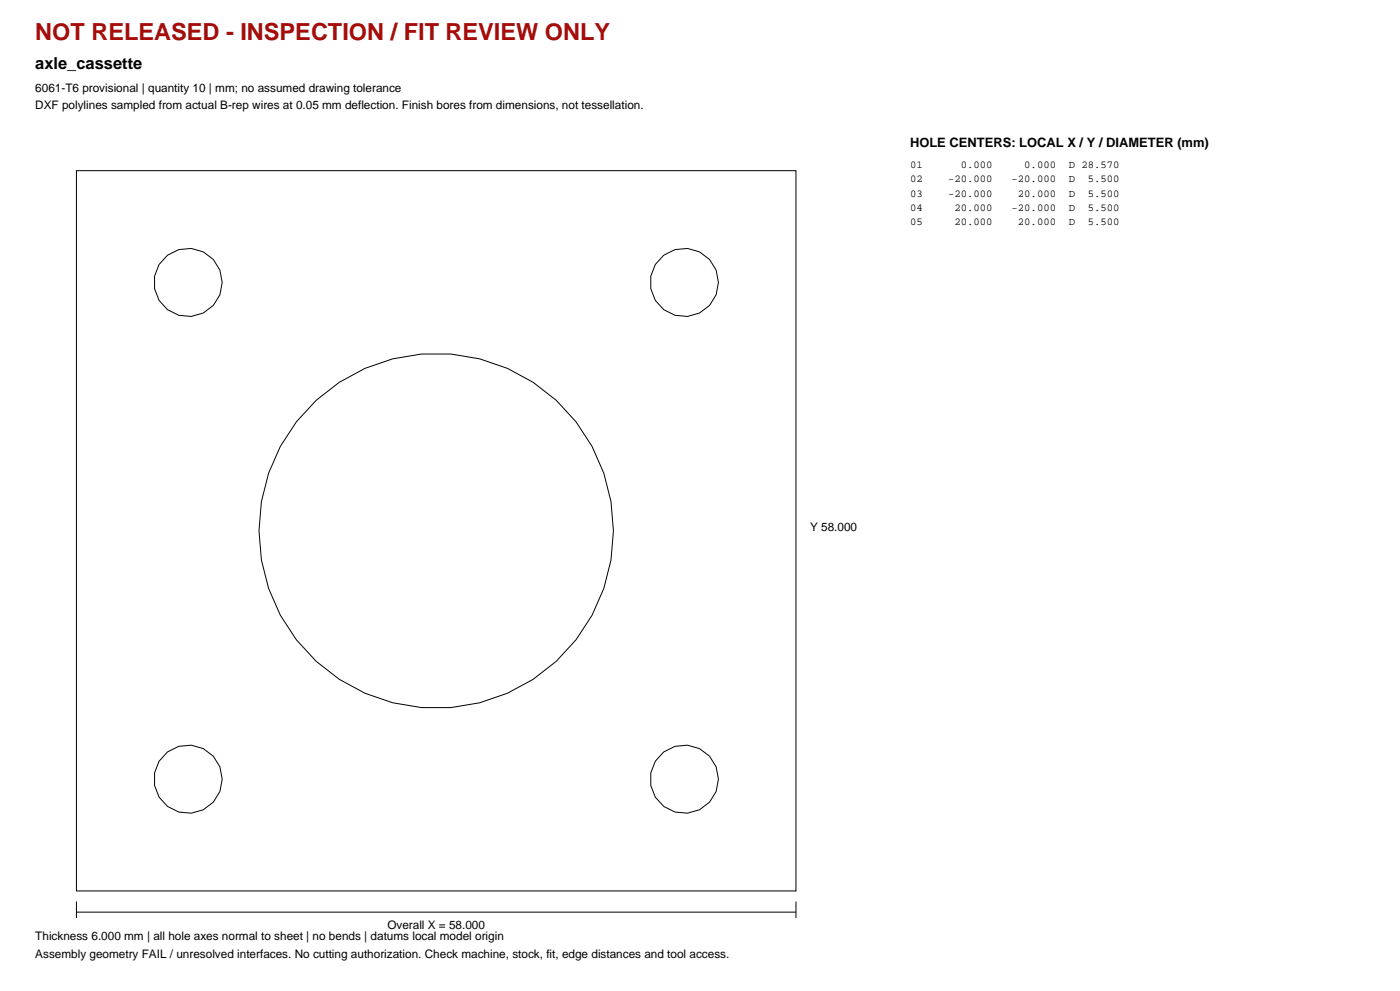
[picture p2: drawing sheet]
<svg xmlns="http://www.w3.org/2000/svg" width="420mm" height="297mm" viewBox="0 0 420 297" stroke-linecap="round" stroke-linejoin="round" font-family="sans-serif">
<defs><g id="words">
<text font-size="7.1" fill="#a60d0a" x="10.6" y="12">NOT RELEASED - INSPECTION / FIT REVIEW ONLY</text>
<text font-size="4.9" x="10.6" y="20.8">axle_cassette</text>
<text font-size="3.9" x="273" y="44.1">HOLE CENTERS: LOCAL X / Y / DIAMETER (mm)</text>
<g font-size="3.5">
<text x="10.6" y="27.5">6061-T6 provisional | quantity 10 | mm; no assumed drawing tolerance</text>
<text x="10.6" y="32.8">DXF polylines sampled from actual B-rep wires at 0.05 mm deflection. Finish bores from dimensions, not tessellation.</text>
<text x="243" y="159.1">Y 58.000</text>
<text x="10.6" y="281.8">Thickness 6.000 mm | all hole axes normal to sheet | no bends | datums local model origin</text>
<text x="116.2" y="278.3">Overall X = 58.000</text>
<text x="10.6" y="287.1">Assembly geometry FAIL / unresolved interfaces. No cutting authorization. Check machine, stock, fit, edge distances and tool access.</text>
</g>
<g font-size="3.2">
<text x="273" y="50.4">01</text>
<text x="288.2" y="50.4">0.000</text>
<text x="307.3" y="50.4">0.000</text>
<text x="320.6" y="50.4">D 28.570</text>
<text x="273" y="54.7">02</text>
<text x="273" y="58.9">03</text>
<text x="284.4" y="54.7">-20.000</text>
<text x="284.4" y="58.9">-20.000</text>
<text x="303.5" y="54.7">-20.000</text>
<text x="305.4" y="58.9">20.000</text>
<text x="320.6" y="54.7">D</text>
<text x="320.6" y="58.9">D</text>
<text x="326.3" y="54.7">5.500</text>
<text x="326.3" y="58.9">5.500</text>
<text x="273" y="63.1">04</text>
<text x="286.3" y="63.1">20.000</text>
<text x="303.5" y="63.1">-20.000</text>
<text x="320.6" y="63.1">D</text>
<text x="326.3" y="63.1">5.500</text>
<text x="273" y="67.4">05</text>
<text x="286.3" y="67.4">20.000</text>
<text x="305.4" y="67.4">20.000</text>
<text x="320.6" y="67.4">D</text>
<text x="326.3" y="67.4">5.500</text>
</g>
</g></defs>
<g fill="none" stroke="#000" stroke-width=".3">
<path d="M22.9 51.2h215.9v215.8h-215.9zM22.9 273.4h215.9M22.9 270.2v4.9M238.8 270.2v4.9"/>
<circle cx="56.4" cy="84.6" r="10.2"/>
<circle cx="205.3" cy="84.6" r="10.2"/>
<circle cx="130.9" cy="159.1" r="53.2"/>
<circle cx="56.4" cy="233.5" r="10.2"/>
<circle cx="205.3" cy="233.5" r="10.2"/>
</g>
<use href="#words"/>
</svg>
